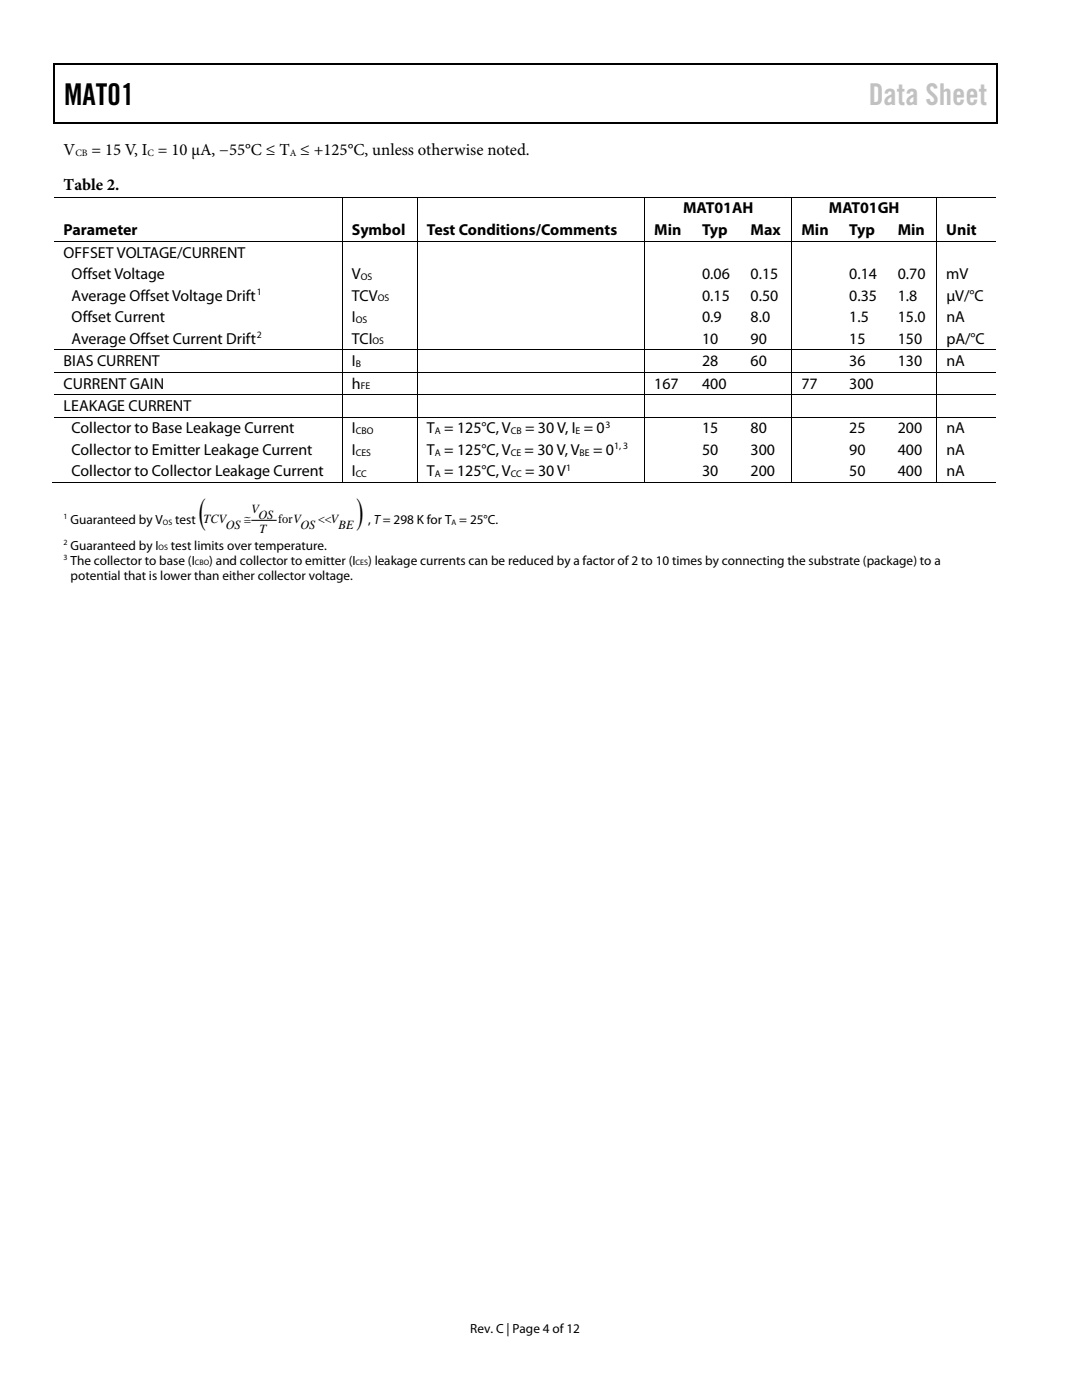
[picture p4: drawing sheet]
<svg xmlns="http://www.w3.org/2000/svg" width="216mm" height="279mm" viewBox="0 0 216 279" stroke-linecap="round" stroke-linejoin="round" font-family="sans-serif">
<defs><g id="words">
<g font-size="7.2">
<text x="39.6" y="104.4">(</text>
<text x="71.2" y="104.4">)</text>
</g>
<text font-size="6" x="12.8" y="21">MAT01</text>
<text font-size="6" fill="#c1c1c1" x="173.3" y="21">Data Sheet</text>
<g font-size="3.3">
<text x="12.7" y="30.9">V</text>
<text x="18.2" y="30.9">= 15 V, I = 10 µA, −55°C ≤ T ≤ +125°C, unless otherwise noted.</text>
<text x="12.7" y="38">Table 2.</text>
</g>
<g font-size="3.2">
<text x="12.7" y="46.9">Parameter</text>
<text x="70.2" y="46.9">Symbol</text>
<text x="85.2" y="46.9">Test Conditions/Comments</text>
<text x="130.6" y="46.9">Min</text>
<text x="136.3" y="42.6">MAT01AH</text>
<text x="140.1" y="46.9">Typ</text>
<text x="149.8" y="46.9">Max</text>
<text x="159.9" y="46.9">Min</text>
<text x="165.4" y="42.6">MAT01GH</text>
<text x="169.5" y="46.9">Typ</text>
<text x="179.1" y="46.9">Min</text>
<text x="188.8" y="46.9">Unit</text>
<text x="12.7" y="51.4">OFFSET VOLTAGE/CURRENT</text>
<text x="14.3" y="55.7">Offset Voltage</text>
<text x="14.3" y="60">Average Offset Voltage Drift</text>
<text x="70.2" y="60">TCV</text>
<text x="70.2" y="55.7">V</text>
<text x="140.1" y="55.7">0.06</text>
<text x="140.1" y="60">0.15</text>
<text x="149.8" y="55.7">0.15</text>
<text x="149.8" y="60">0.50</text>
<text x="169.5" y="55.7">0.14</text>
<text x="169.5" y="60">0.35</text>
<text x="179.1" y="55.7">0.70</text>
<text x="179.1" y="60">1.8</text>
<text x="188.8" y="55.7">mV</text>
<text x="188.8" y="60">µV/°C</text>
<text x="14.3" y="64.3">Offset Current</text>
<text x="70.2" y="64.3">I</text>
<text x="140.1" y="64.3">0.9</text>
<text x="149.8" y="64.3">8.0</text>
<text x="169.5" y="64.3">1.5</text>
<text x="179.1" y="64.3">15.0</text>
<text x="188.8" y="64.3">nA</text>
<text x="14.3" y="68.6">Average Offset Current Drift</text>
<text x="70.2" y="68.6">TCI</text>
<text x="140.1" y="68.6">10</text>
<text x="149.8" y="68.6">90</text>
<text x="169.5" y="68.6">15</text>
<text x="179.1" y="68.6">150</text>
<text x="188.8" y="68.6">pA/°C</text>
<text x="12.7" y="73">BIAS CURRENT</text>
<text x="12.7" y="77.5">CURRENT GAIN</text>
<text x="70.2" y="73">Ι</text>
<text x="70.2" y="77.5">h</text>
<text x="130.6" y="77.5">167</text>
<text x="140.1" y="73">28</text>
<text x="140.1" y="77.5">400</text>
<text x="149.8" y="73">60</text>
<text x="159.9" y="77.5">77</text>
<text x="169.5" y="73">36</text>
<text x="169.5" y="77.5">300</text>
<text x="179.1" y="73">130</text>
<text x="188.8" y="73">nA</text>
<text x="12.7" y="82">LEAKAGE CURRENT</text>
<text x="14.3" y="86.5">Collector to Base Leakage Current</text>
<text x="70.2" y="86.5">I</text>
<text x="85.2" y="86.5">T = 125°C, V</text>
<text x="104.8" y="86.5">= 30 V, I = 0</text>
<text x="140.1" y="86.5">15</text>
<text x="149.8" y="86.5">80</text>
<text x="169.5" y="86.5">25</text>
<text x="179.1" y="86.5">200</text>
<text x="188.8" y="86.5">nA</text>
<text x="14.3" y="90.8">Collector to Emitter Leakage Current</text>
<text x="14.3" y="95.1">Collector to Collector Leakage Current</text>
<text x="70.2" y="90.8">I</text>
<text x="70.2" y="95.1">I</text>
<text x="85.2" y="90.8">T = 125°C, V</text>
<text x="85.2" y="95.1">T = 125°C, V</text>
<text x="104.7" y="90.8">= 30 V, V</text>
<text x="104.8" y="95.1">= 30 V</text>
<text x="118.3" y="90.8">= 0</text>
<text x="140.1" y="90.8">50</text>
<text x="140.1" y="95.1">30</text>
<text x="149.8" y="90.8">300</text>
<text x="149.8" y="95.1">200</text>
<text x="169.5" y="90.8">90</text>
<text x="169.5" y="95.1">50</text>
<text x="179.1" y="90.8">400</text>
<text x="179.1" y="95.1">400</text>
<text x="188.8" y="95.1">nA</text>
<text x="188.8" y="90.8">nA</text>
</g>
<g font-size="2.6">
<text x="14.1" y="104.5">Guaranteed by V</text>
<text x="34.9" y="104.5">test TCV</text>
<text x="73.4" y="104.5">, T= 298 K for T = 25°C.</text>
<text x="14.1" y="109.7">Guaranteed by I</text>
<text x="14.1" y="112.7">The collector to base (I</text>
<text x="34.1" y="109.7">test limits over temperature.</text>
<text x="41.8" y="112.7">) and collector to emitter (I</text>
<text x="73.4" y="112.7">) leakage currents can be reduced by a factor of 2 to 10 times by connecting the substrate (package) to a</text>
<text x="14.1" y="115.7">potential that is lower than either collector voltage.</text>
<text x="93.8" y="266">Rev. C | Page 4 of 12</text>
</g>
<g font-size="2.5">
<text x="45" y="105.7">OS</text>
<text x="48.7" y="104.5">≅</text>
<text x="50.2" y="102.3">V</text>
<text x="51.6" y="103.5">OS</text>
<text x="51.8" y="106.4">T</text>
<text x="55.5" y="104.5">forV</text>
<text x="59.9" y="105.7">OS</text>
<text x="63.5" y="104.5">&lt;&lt;V</text>
<text x="67.6" y="105.7">BE</text>
</g>
<g font-size="1.9">
<text x="15" y="31.1">CB</text>
<text x="29.5" y="31.1">C</text>
<text x="57.8" y="31.1">A</text>
<text x="51.2" y="58.9">1</text>
<text x="72" y="55.9">OS</text>
<text x="71" y="64.5">OS</text>
<text x="75.4" y="60.2">OS</text>
<text x="51.3" y="67.5">2</text>
<text x="74.3" y="68.7">OS</text>
<text x="71" y="73.2">Β</text>
<text x="72" y="77.7">FE</text>
<text x="71" y="86.6">CBO</text>
<text x="86.8" y="86.6">A</text>
<text x="101.9" y="86.6">CB</text>
<text x="114.9" y="86.6">E</text>
<text x="120.8" y="85.4">3</text>
<text x="122.5" y="89.7">1, 3</text>
<text x="71" y="90.9">CES</text>
<text x="71" y="95.2">CC</text>
<text x="86.8" y="90.9">A</text>
<text x="86.8" y="95.2">A</text>
<text x="101.9" y="90.9">CE</text>
<text x="101.9" y="95.2">CC</text>
<text x="113" y="94">1</text>
<text x="115.7" y="90.9">BE</text>
</g>
<g font-size="1.6">
<text x="12.7" y="103.7">1</text>
<text x="32.5" y="104.7">OS</text>
<text x="90.1" y="104.7">A</text>
<text x="12.7" y="108.8">2</text>
<text x="12.7" y="111.8">3</text>
<text x="31.6" y="109.9">OS</text>
<text x="38.9" y="112.8">CBO</text>
<text x="71" y="112.8">CES</text>
</g>
</g></defs>
<g fill="#000">
<path d="M10.7 12.7h.2v1h-.2zM10.7 12.7h.2v.3h-.2zM133.5 12.7h.2v.3h-.2zM198.9 12.7h.2v1h-.2zM198.9 12.7h.2v.3h-.2zM10.7 24.4h.2v.3h-.2zM68.2 39.2h.2v.2h-.2zM83.2 39.2h.2v.2h-.2zM128.6 39.2h.1v.2h-.1zM133.2 24.4h.3v.3h-.3zM157.9 39.2h.2v.2h-.2zM186.8 39.2h.2v.2h-.2z"/>
<path d="M198.9 24.4h.2v.3h-.2zM68.2 48.1h.2v.2h-.2zM83.2 48.1h.2v.2h-.2zM128.6 48.1h.1v.2h-.1zM138.2 48.1h.2v.2h-.2zM147.9 48.1h.1v.2h-.1zM157.9 48.1h.2v.2h-.2zM167.6 48.1h.1v.2h-.1zM177.2 48.1h.2v.2h-.2zM186.8 48.1h.2v.2h-.2zM68.2 69.8h.2v.1h-.2zM68.2 74.2h.2v.2h-.2z"/>
<path d="M68.2 78.7h.2v.2h-.2zM83.2 69.8h.2v.1h-.2zM83.2 74.2h.2v.2h-.2zM83.2 78.7h.2v.2h-.2zM128.6 69.8h.1v.1h-.1zM128.6 74.2h.1v.2h-.1zM128.6 78.7h.1v.2h-.1zM138.2 69.8h.2v.1h-.2zM138.2 74.2h.2v.2h-.2zM138.2 78.7h.2v.2h-.2zM147.9 69.8h.1v.1h-.1zM147.9 74.2h.1v.2h-.1z"/>
<path d="M147.9 78.7h.1v.2h-.1zM157.9 69.8h.2v.1h-.2zM157.9 74.2h.2v.2h-.2zM157.9 78.7h.2v.2h-.2zM167.6 69.8h.1v.1h-.1zM167.6 74.2h.1v.2h-.1zM167.6 78.7h.1v.2h-.1zM177.2 69.8h.2v.1h-.2zM177.2 74.2h.2v.2h-.2zM177.2 78.7h.2v.2h-.2zM186.8 69.8h.2v.1h-.2zM186.8 74.2h.2v.2h-.2z"/>
<path d="M186.8 78.7h.2v.2h-.2zM68.2 83.2h.2v.2h-.2zM68.2 96.2h.2v.2h-.2zM83.2 83.2h.2v.2h-.2zM83.2 96.2h.2v.2h-.2zM128.6 83.2h.1v.2h-.1zM128.6 96.2h.1v.2h-.1zM137.9 96.2h.2v.2h-.2zM138.2 83.2h.2v.2h-.2zM147.6 96.2h.2v.2h-.2zM147.9 83.2h.1v.2h-.1zM157.9 83.2h.2v.2h-.2z"/>
<path d="M157.9 96.2h.2v.2h-.2zM167.3 96.2h.2v.2h-.2zM167.6 83.2h.1v.2h-.1zM177 96.2h.1v.2h-.1zM177.2 83.2h.2v.2h-.2zM186.8 83.2h.2v.2h-.2zM186.8 96.2h.2v.2h-.2z"/>
</g>
<path d="M10.8 13.7v10.7M10.9 12.8h122.6M133.7 12.8h65.2M199 13.7v10.7M10.9 24.5h188" fill="none" stroke="#000" stroke-width=".25"/>
<g fill="none" stroke="#000" stroke-width=".2">
<path d="M10.8 39.3h57.4M68.3 39.4v8.7M68.4 39.3h14.8M83.3 39.4v8.7M83.4 39.3h45.2M128.7 39.4v8.7M128.7 39.3h29.2M158 39.4v8.7M158.1 39.3h28.7M186.9 39.4v8.7M187 39.3h11.8M10.8 48.2h57.4"/>
<path d="M68.3 48.3v21.5M68.4 48.2h14.8M83.3 48.3v21.5M83.4 48.2h45.2M128.7 48.3v21.5M128.7 48.2h9.5M138.4 48.2h9.5M148 48.2h9.9M158 48.3v21.5M158.1 48.2h9.5M167.7 48.2h9.5M177.4 48.2h9.4"/>
<path d="M186.9 48.3v21.5M187 48.2h11.8M10.8 69.8h57.4M10.8 74.3h57.4M10.8 78.8h57.4M68.3 69.9v4.3M68.3 74.4v4.3M68.3 78.9v4.3M68.4 69.8h14.8M68.4 74.3h14.8M68.4 78.8h14.8M83.3 69.9v4.3"/>
<path d="M83.3 74.4v4.3M83.3 78.9v4.3M83.4 69.8h45.2M83.4 74.3h45.2M83.4 78.8h45.2M128.7 69.9v4.3M128.7 74.4v4.3M128.7 78.9v4.3M128.7 69.8h9.5M128.7 74.3h9.5M128.7 78.8h9.5M138.4 69.8h9.5"/>
<path d="M138.4 74.3h9.5M138.4 78.8h9.5M148 69.8h9.9M148 74.3h9.9M148 78.8h9.9M158 69.9v4.3M158 74.4v4.3M158 78.9v4.3M158.1 69.8h9.5M158.1 74.3h9.5M158.1 78.8h9.5M167.7 69.8h9.5"/>
<path d="M167.7 74.3h9.5M167.7 78.8h9.5M177.4 69.8h9.4M177.4 74.3h9.4M177.4 78.8h9.4M186.9 69.9v4.3M186.9 74.4v4.3M186.9 78.9v4.3M187 69.8h11.8M187 74.3h11.8M187 78.8h11.8M10.5 96.3h57.7"/>
<path d="M10.8 83.3h57.4M68.3 83.4v12.8M68.4 83.3h14.8M68.4 96.3h14.8M83.3 83.4v12.8M83.4 83.3h45.2M83.4 96.3h45.2M128.7 83.4v12.8M128.7 83.3h9.5M128.7 96.3h29.2M138.4 83.3h9.5M148 83.3h9.9"/>
<path d="M158 83.4v12.8M158.1 83.3h9.5M158.1 96.3h28.7M167.7 83.3h9.5M177.4 83.3h9.4M186.9 83.4v12.8M187 83.3h11.8M187 96.3h11.8M50.3 103.8h4.8"/>
</g>
<use href="#words"/>
</svg>
